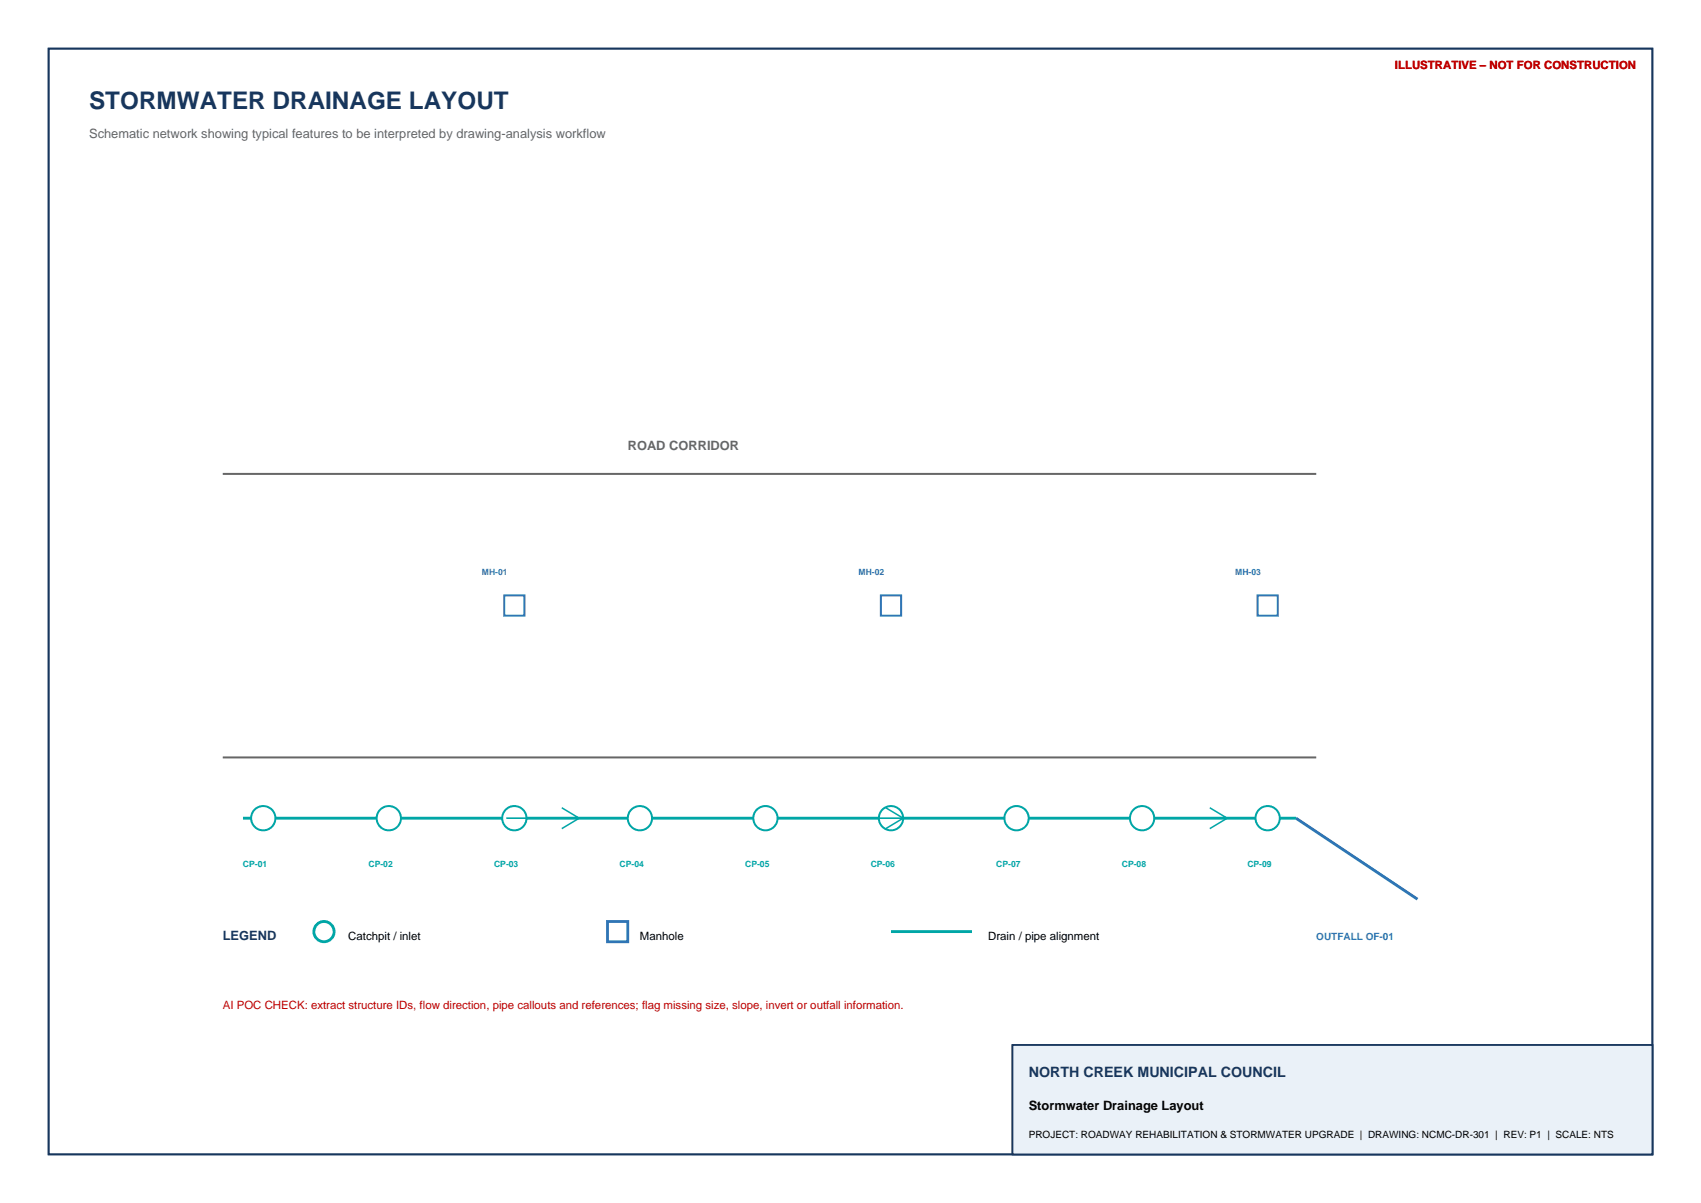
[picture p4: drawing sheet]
<svg xmlns="http://www.w3.org/2000/svg" width="420mm" height="297mm" viewBox="0 0 420 297" stroke-linecap="round" stroke-linejoin="round" font-family="sans-serif">
<defs><g id="words">
<text font-size="6" fill="#17365d" x="22" y="27">STORMWATER DRAINAGE LAYOUT</text>
<text font-size="3.5" fill="#17365d" x="254" y="266">NORTH CREEK MUNICIPAL COUNCIL</text>
<g font-size="3.2" fill="#666">
<text x="22" y="34">Schematic network showing typical features to be interpreted by drawing-analysis workflow</text>
<text x="155" y="111">ROAD CORRIDOR</text>
</g>
<text font-size="3.2" fill="#17365d" x="55" y="232">LEGEND</text>
<text font-size="3.2" x="254" y="274">Stormwater Drainage Layout</text>
<g font-size="2.8" fill="#c00000">
<text x="344.4" y="17">ILLUSTRATIVE – NOT FOR CONSTRUCTION</text>
<text x="55" y="249">AI POC CHECK: extract structure IDs, flow direction, pipe callouts and references; flag missing size, slope, invert or outfall information.</text>
</g>
<g font-size="2.8">
<text x="86" y="232">Catchpit / inlet</text>
<text x="158" y="232">Manhole</text>
<text x="244" y="232">Drain / pipe alignment</text>
</g>
<text font-size="2.5" fill="#2f75b5" x="325" y="232">OUTFALL OF-01</text>
<text font-size="2.5" x="254" y="281">PROJECT: ROADWAY REHABILITATION &amp; STORMWATER UPGRADE | DRAWING: NCMC-DR-301 | REV: P1 | SCALE: NTS</text>
<g font-size="2.1" fill="#2f75b5">
<text x="119" y="142">MH-01</text>
<text x="212" y="142">MH-02</text>
<text x="305" y="142">MH-03</text>
</g>
<g font-size="2.1" fill="#00a6a6">
<text x="60" y="214">CP-01</text>
<text x="91" y="214">CP-02</text>
<text x="122" y="214">CP-03</text>
<text x="153" y="214">CP-04</text>
<text x="184" y="214">CP-05</text>
<text x="215" y="214">CP-06</text>
<text x="246" y="214">CP-07</text>
<text x="277" y="214">CP-08</text>
<text x="308" y="214">CP-09</text>
</g>
</g></defs>
<path d="M12 12h396v273h-396z" fill="none" stroke="#17365d" stroke-width=".42"/>
<path d="M250 258h158v27h-158z" fill-rule="evenodd" fill="#eaf1f8" stroke="#17365d" stroke-width=".42"/>
<path d="M55 117h270M55 187h270" fill="none" stroke="#666" stroke-width=".49"/>
<path d="M60 202h260" fill="none" stroke="#00a6a6" stroke-width=".71" stroke-linecap="butt"/>
<g fill="#fff" stroke="#00a6a6" stroke-width=".49">
<circle cx="65" cy="202" r="3"/>
<circle cx="96" cy="202" r="3"/>
<circle cx="127" cy="202" r="3"/>
<circle cx="158" cy="202" r="3"/>
<circle cx="189" cy="202" r="3"/>
<circle cx="220" cy="202" r="3"/>
<circle cx="251" cy="202" r="3"/>
<circle cx="282" cy="202" r="3"/>
<circle cx="313" cy="202" r="3"/>
</g>
<g fill="#fff" stroke="#2f75b5" stroke-width=".49">
<path d="M124.5 147h5v5h-5z" fill-rule="evenodd"/>
<path d="M217.5 147h5v5h-5z" fill-rule="evenodd"/>
<path d="M310.5 147h5v5h-5z" fill-rule="evenodd"/>
</g>
<path d="M138.7 199.4l4.3 2.6M218.7 199.4l4.3 2.6M298.7 199.4l4.3 2.6M125 202h18M143 202l-4.3 2.6M205 202h18M223 202l-4.3 2.6M285 202h18M303 202l-4.3 2.6" fill="none" stroke="#00a6a6" stroke-width=".39"/>
<path d="M320 202l30 20M150 227.5h5v5h-5z" fill="none" stroke="#2f75b5" stroke-width=".71" stroke-linecap="butt"/>
<g fill="none" stroke="#00a6a6" stroke-width=".71" stroke-linecap="butt">
<path d="M220 230h20"/>
<circle cx="80" cy="230" r="2.5"/>
</g>
<path d="M12 12h396v273h-396z" fill="none" stroke="#17365d" stroke-width=".42"/>
<path d="M250 258h158v27h-158z" fill-rule="evenodd" fill="#eaf1f8" stroke="#17365d" stroke-width=".42"/>
<use href="#words"/>
</svg>
